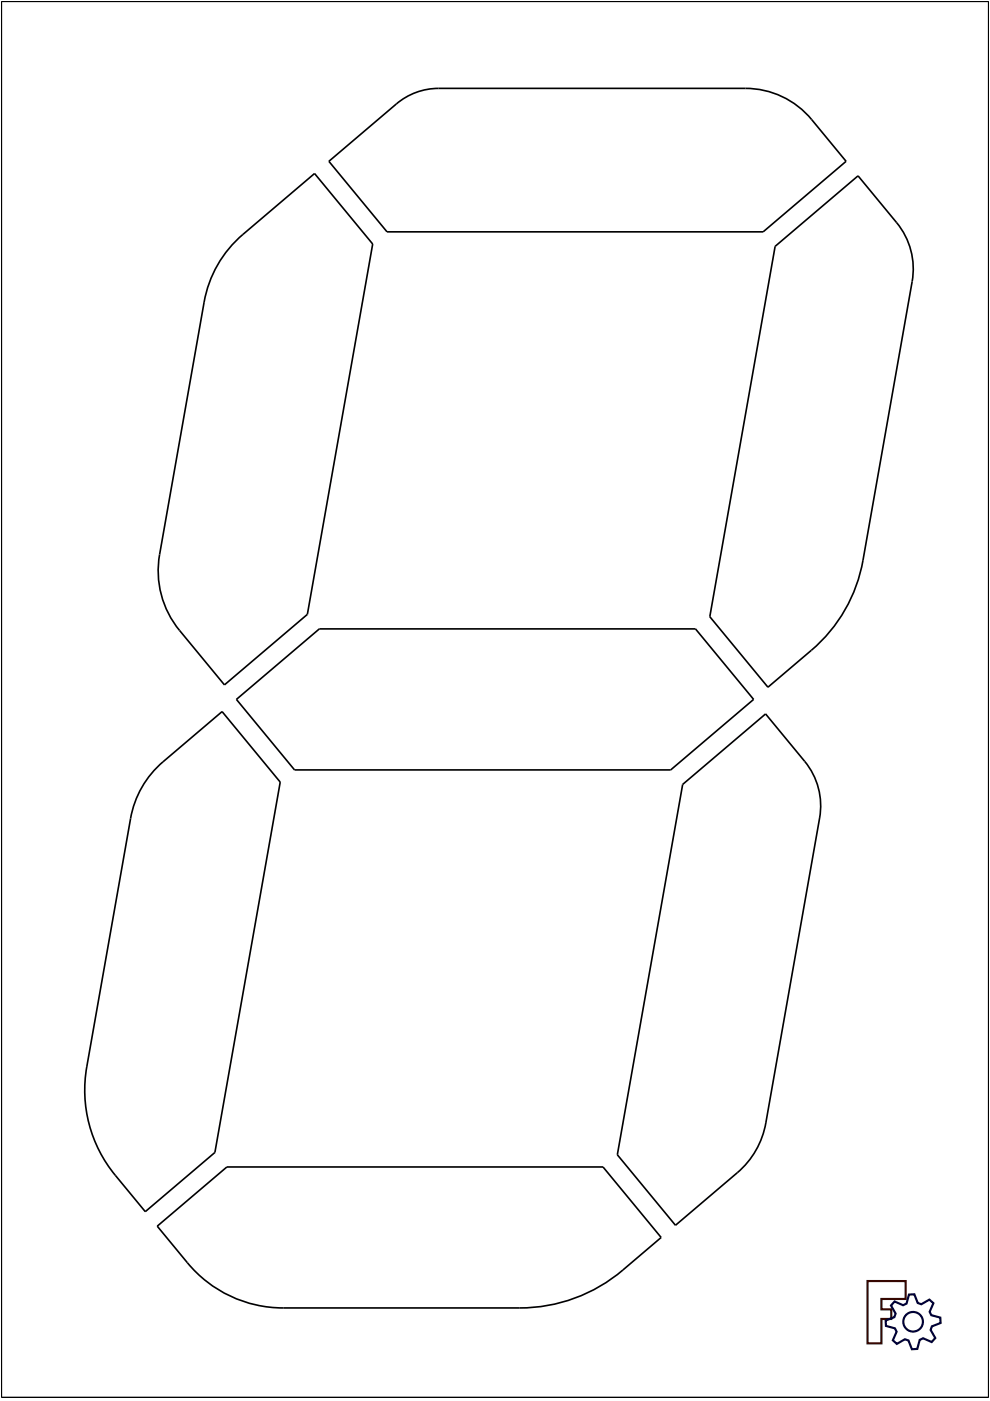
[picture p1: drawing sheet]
<svg xmlns="http://www.w3.org/2000/svg" width="210mm" height="297mm" viewBox="0 0 210 297" stroke-linecap="round" stroke-linejoin="round" font-family="sans-serif">
<path d="M183.9 271.6h8.1v3.8h-5.1v2.2h2.1v2h-2.1v5.2h-3z" fill="none" stroke="#370700" stroke-width=".45"/>
<g fill="none" stroke="#000137" stroke-width=".45">
<path d="M189.7 275.9l1.8 .8 .7-.3 .5-1.9 1.2-.1 .7 1.9 .7 .2 1.8-1 .8 .8-.8 1.8 .4 .7 1.9 .6v1.1l-1.8 .7-.3 .8 1 1.7-.8 .8-1.8-.8-.7 .4-.5 1.9-1.2 .1-.7-1.9-.7-.3-1.7 1-.9-.7 .8-1.8-.3-.8-2-.5v-1.1l1.8-.7 .3-.8-1-1.7z"/>
<circle cx="193.6" cy="280.2" r="2.08"/>
</g>
<path d="M.3 .3h209.3v296h-209.3zM69.7 34.2l14.3-12.2a13.8 13.8 0 0 1 9-3.3h65.1a18.2 18.2 0 0 1 14 6.7l7.3 8.8-17.6 15h-79.7zM49.6 51.5l1.9-1.8 15.2-12.9 12.3 14.9-13.8 78.6-17.6 14.9-9.5-11.5a19.9 19.9 0 0 1-4.3-16.1l9.5-53.5a24.4 24.4 0 0 1 6.3-12.6zM164.3 52.2l17.6-14.9 8.2 9.9a15.4 15.4 0 0 1 3.3 12.5l-10.4 59.1a32.5 32.5 0 0 1-11 19.1l-9.2 7.8-12.3-14.9zM50.1 148.3l17.6-15h79.8l12.3 15-17.6 14.9h-79.7zM33.7 162.3l13.4-11.4 12.3 14.9-13.8 78.5-14.8 12.6-6.4-7.7a28.4 28.4 0 0 1-6-23l9.3-52.7a20.4 20.4 0 0 1 6-11.2zM144.7 166.3l17.6-14.9 8.3 10a14.8 14.8 0 0 1 3.2 12l-11.4 64.7a18 18 0 0 1-6.1 10.5l-13.1 11.2-12.3-15zM33.3 260l14.8-12.6h79.8l12.3 15-8.1 6.9a33.7 33.7 0 0 1-21.9 8h-50.1a26.3 26.3 0 0 1-20.4-9.6z" fill="none" stroke="#000" stroke-width=".35"/>
</svg>
